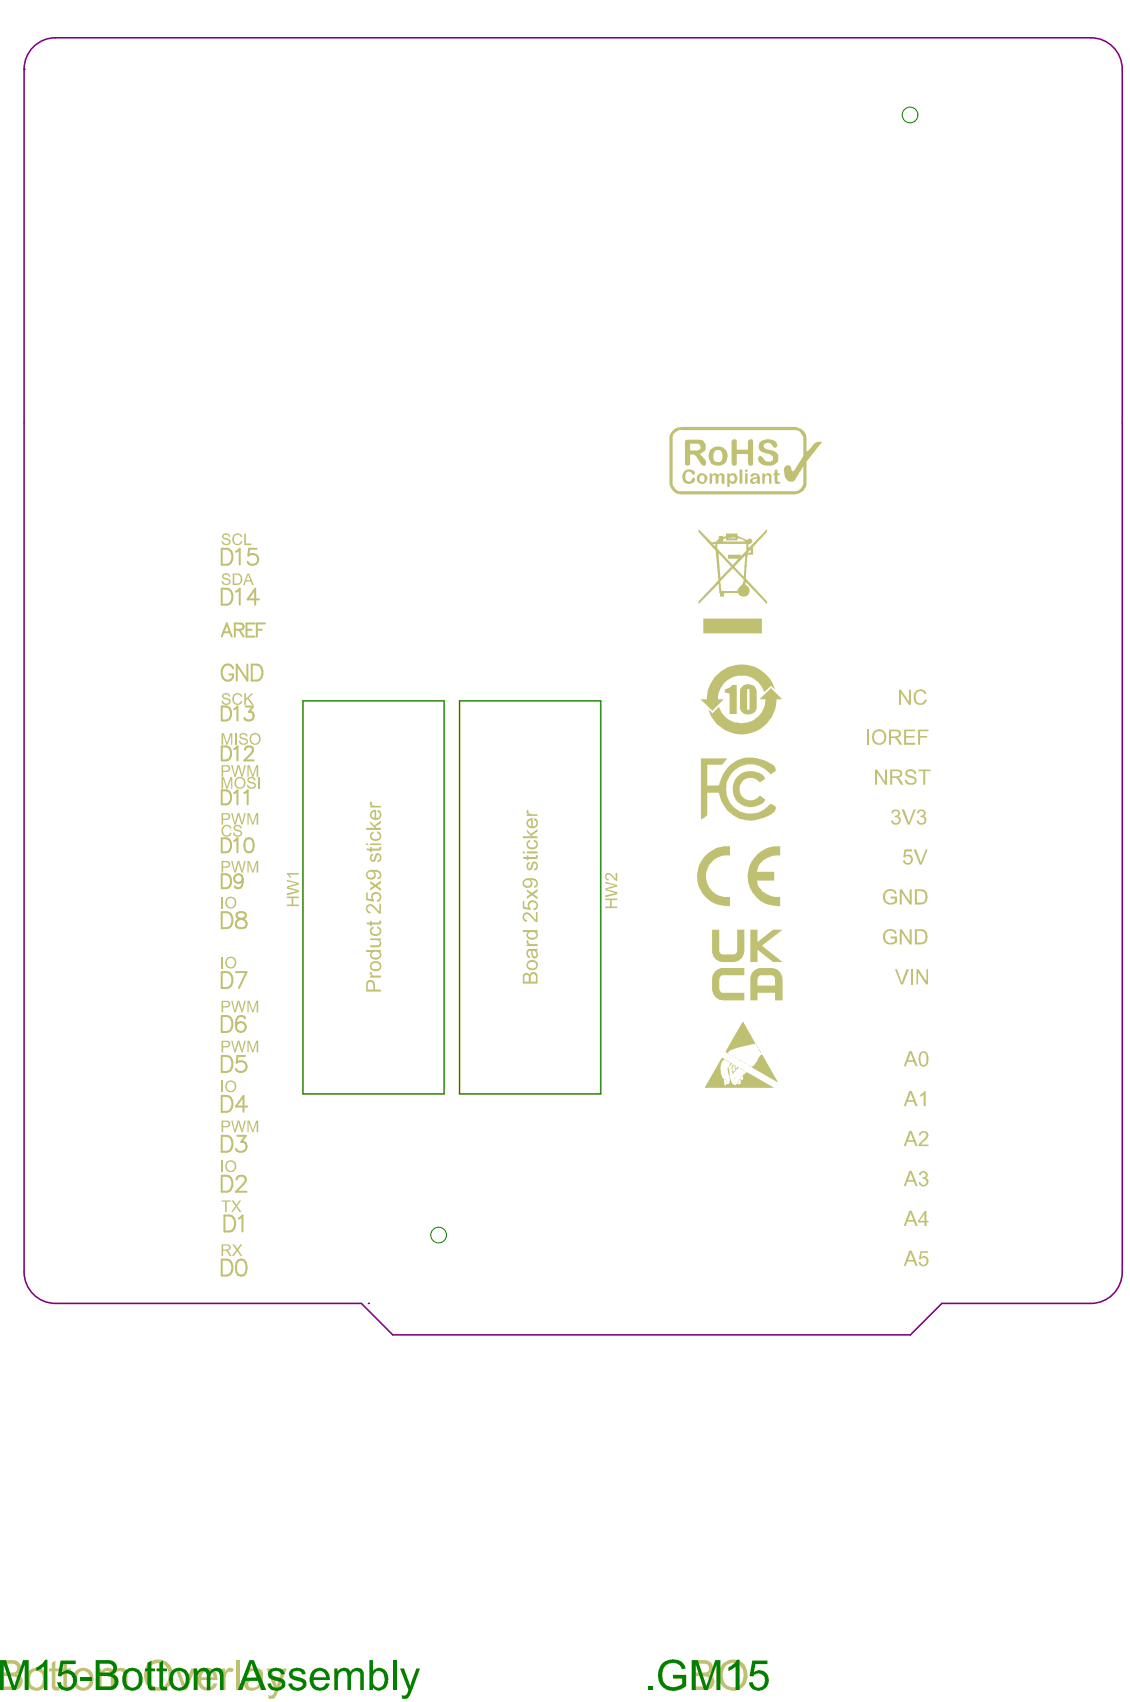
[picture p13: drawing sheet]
<svg xmlns="http://www.w3.org/2000/svg" width="239mm" height="360mm" viewBox="0 0 239 360" stroke-linecap="round" stroke-linejoin="round" font-family="sans-serif">
<path d="M64.1 148.3h29.9v83.2h-29.9zM97.3 148.3h29.9v83.2h-29.9z" fill="none" stroke="#c0c073" stroke-width=".4"/>
<g fill="#c0c073">
<path d="M111.6 198.9l.3 .2a.49 .49 0 0 0 .1 .6 .49 .49 0 0 0 .6 .1h1.2v.4h-2.3v-.3h.3l-.4-.4z"/>
<path d="M111 193.2a1.28 1.28 0 0 1 1.7 .7l.7 .7v-1.6h.4v2.1a2.36 2.36 0 0 1-1.5-1.1 .75 .75 0 0 0-1.2-.3l-.2 .2v.3l.2 .4 .5 .1-.1 .4a1.1 1.1 0 0 1-.9-.8 1.1 1.1 0 0 1 .4-1.1z"/>
<path d="M110.7 190.7h.3v1.2l.9 .2a1.03 1.03 0 0 1 .4-1.5 1.03 1.03 0 0 1 1.4 .5 .95 .95 0 0 1 .1 1 .95 .95 0 0 1-.9 .5v-.4a.65 .65 0 0 0 .6-.8 .65 .65 0 0 0-.8-.5 .68 .68 0 0 0-.7 .5 .68 .68 0 0 0 .3 .8v.4l-1.6-.3z"/>
<path d="M111.5 188.2l1.1 .8 1.2-.9v.5l-.9 .6 .9 .6v.5l-1.2-.8-1.1 .7v-.5l.6-.3 .2-.2-.1-.1a1.07 1.07 0 0 1-.7-.9z"/>
<path d="M111.7 182.5l.4-.1 .1 .4a.52 .52 0 0 0-.4 .5 .52 .52 0 0 0 .4 .5l.1-.3a1.03 1.03 0 0 1 1-1.2 1.09 1.09 0 0 1 0 1.9h-.2l-.1-.4a.56 .56 0 0 0 .5-.5 .56 .56 0 0 0-.4-.6l-.2 .1v.4a.88 .88 0 0 1-1.1 1 1.13 1.13 0 0 1-.1-1.7z"/>
<path d="M110.7 181.4h.8v-.4h.3v.4h1.6v-.4l.4-.1a.59 .59 0 0 1-.1 .7 .59 .59 0 0 1-.6 .2h-1.3v.2h-.3v-.2h-.6z"/>
<path d="M111.8 177.9l.4-.2 .1 .5a.6 .6 0 0 0-.5 .6 .6 .6 0 0 0 .6 .5h.1a.68 .68 0 0 0 .8-.2 .68 .68 0 0 0 0-.9l-.4-.1 .1-.4a1.05 1.05 0 0 1 .8 1.3 1.05 1.05 0 0 1-1.3 .8 1.06 1.06 0 0 1-1-.7 1.06 1.06 0 0 1 .3-1.2z"/>
<path d="M111.5 175.5l.8 1 1.5-1v.5l-1.2 .7 .3 .3h.9v.4h-3.1v-.4h1.7l-.9-1z"/>
<path d="M111.6 171.4l.3 .2a.36 .36 0 0 0 .2 .6l1.7 .1v.4h-2.3v-.4h.3l-.1-.1a.53 .53 0 0 1-.1-.8z"/>
<path d="M78.4 205.6l.4 .2a.49 .49 0 0 0 .1 .6 .49 .49 0 0 0 .6 .1h1.1v.4h-2.2v-.3h.3l-.4-.5z"/>
<path d="M78.4 198.6h2.2v.3h-.3a.81 .81 0 0 1 .4 1 .81 .81 0 0 1-.9 .6h-1.4v-.5h1.2a.58 .58 0 0 0 .8-.5 .58 .58 0 0 0-.8-.6h-1.2z"/>
<path d="M78.6 196.2l.4-.1 .1 .4a.6 .6 0 0 0-.5 .7 .6 .6 0 0 0 .7 .5h.1a.68 .68 0 0 0 .8-.3 .68 .68 0 0 0-.1-.8l-.3-.2 .1-.3a1.05 1.05 0 0 1 .7 1.2 1.05 1.05 0 0 1-1.2 .8 1.06 1.06 0 0 1-1.1-.7 1.06 1.06 0 0 1 .3-1.2z"/>
<path d="M77.5 195.2h.9v-.3h.3v.3h1.6v-.3l.3-.1a.56 .56 0 0 1 0 .7 .56 .56 0 0 1-.6 .1h-1.3v.4h-.3v-.4h-.6z"/>
<path d="M77.8 191.4a1.28 1.28 0 0 1 1.7 .7l.8 .8v-1.6h.3l-.1 2.1a2.54 2.54 0 0 1-1.4-1.2 .75 .75 0 0 0-1.2-.3l-.1 .2v.3l.1 .4 .5 .1v.5a1.12 1.12 0 0 1-.9-.8 1.12 1.12 0 0 1 .3-1.2z"/>
<path d="M77.5 188.9h.3v1.3l1 .1a1.02 1.02 0 0 1 .1-1.3 1.02 1.02 0 0 1 1.4 0 1.02 1.02 0 0 1 .4 1.1 1.02 1.02 0 0 1-.9 .7v-.3a.7 .7 0 0 0 .4-1.1 .7 .7 0 0 0-1.2 .1l-.1 .5 .3 .4-.1 .4-1.6-.3z"/>
<path d="M78.4 186.4l1.1 .8 1.1-.8v.5l-.8 .6 .8 .5v.5l-1.1-.8-1.1 .8v-.5l.7-.5-.7-.6z"/>
<path d="M78.7 180.7l.2-.1 .1 .4a.52 .52 0 0 0-.4 .5 .52 .52 0 0 0 .4 .5l.2-.2a1.52 1.52 0 0 1 .7-1.3 .99 .99 0 0 1 .8 1 .99 .99 0 0 1-.7 1l-.1-.4a.63 .63 0 0 0 .5-.5 .63 .63 0 0 0-.4-.7h-.1l-.2 .4a.93 .93 0 0 1-.7 1.1 .86 .86 0 0 1-.6-1.4z"/>
<path d="M77.5 179.6h.9v-.3h.3v.3h1.6v-.3l.3-.1a.59 .59 0 0 1 0 .6 .59 .59 0 0 1-.6 .2h-1.3v.4h-.3v-.4h-.6z"/>
<path d="M78.8 176h.2l.1 .4a.63 .63 0 0 0-.4 .8 .63 .63 0 0 0 .8 .4 .64 .64 0 0 0 .8-.3 .64 .64 0 0 0-.2-.8l-.3-.1 .1-.4a1.04 1.04 0 0 1 .7 1.3 1.04 1.04 0 0 1-1.4 .6 .99 .99 0 0 1-.9-.8 .99 .99 0 0 1 .5-1.1z"/>
<path d="M78.4 173.8l.8 .9 1.4-1v.5l-1.1 .7 .2 .3h.9v.4h-3.1v-.4h1.8l-.9-.9z"/>
<path d="M78.4 169.6l.4 .2v.6l.6 .1h1.2v.4h-2.2v-.4h.3h-.2a.53 .53 0 0 1-.1-.9z"/>
<path d="M49.2 263.3h.4l.6 1 .7-1h.4l-.9 1.2 .9 1.3h-.4l-.6-1-.8 1h-.4l.9-1.3z"/>
<path d="M160.1 220.9l-.1 .2zM160.2 221.1l-.1 .2zM160.3 221.3v.2l-.1-.1zM160.3 221.6h.2l-.1 .2zM160.5 221.8l.1 .1zM160.6 222l.2 .2h-.2zM160.8 222.2v.2h-.1zM160.9 222.4l.1 .2-.2-.1zM161 222.6l.1 .2h-.2zM157.1 216.4h.3l2.5 4.4-4.7 1.2a1.45 1.45 0 0 0-1.1 .8l.5 .4-.3-.2a.57 .57 0 0 1-.6-.6zM154.8 223.3l.2 .2zM155.2 223.5l.2 .2zM155.6 223.7l.1 .2zM155.8 223.9l.3 .1zM152.8 223.9l.5 .1 .2 .3-.1-.1a2.06 2.06 0 0 0-.8 2.5l.2 1.2 .5 .5v1.1a.29 .29 0 0 0 .4 .1 .29 .29 0 0 0 .1-.3v.1a.43 .43 0 0 0 .6-.1 .43 .43 0 0 0 0-.5v-1l-.4-1.3a.3 .3 0 0 1 0-.3 .3 .3 0 0 1 .3-.2v.5a6.1 6.1 0 0 0 .9 3l.2 .1h.3l.3-.2a.51 .51 0 0 0 .7 0 .51 .51 0 0 0 .1-.7l-.3-.3 .1-.1a.35 .35 0 0 0 .5 .3 .35 .35 0 0 0 .2-.5l-.1-.3a.42 .42 0 0 1 .4-.5l.4-.5 5.9 3.4h-14.7zM156.3 224.1l.2 .2zM153.6 224.3h.2l-.1 .2zM156.7 224.3l.1 .3-.2-.1zM153.8 224.3l.1 .3zM156.9 224.6l.3 .1zM154 224.6h.2v.1zM154.3 224.6v.2zM157.4 224.8l.2 .2zM157.8 225l.1 .1h-.2zM158 225.1l.2 .2zM158.4 225.4l.3 .2zM158.9 225.6v.2zM154.4 224.8l.5 .3-.6 .7 .3-.7zM156.6 226.1l.1 .1zM156.8 226.2h.2v.1zM157 226.3l.2 .1zM157.3 226.4l.1 .2zM157.5 226.5l.1 .2zM157.7 226.7h.1zM155.2 225.2l.2 .1a1.18 1.18 0 0 0-.2 1.4h.2a.73 .73 0 0 0 .1-1v-.3l.3 .2-.2 .2 .1 .3a.25 .25 0 0 0 .3-.1 .25 .25 0 0 0 0-.3l.5 .3-.7 .4-.8 1v-.4a1.6 1.6 0 0 1 .1-1.7zM154.9 227.5h.1zM156.8 227.8h.2v.2zM155.7 228h.3zM155.5 228.1l.1 .2zM155.4 228.3l.1 .1zM153.6 228.4l.1 .1h-.2zM156.4 228.4v.4zM153.7 228.8h.1v.1zM156.2 228.9h.2l-.1 .1zM161.2 223.1l3.5 6-5.6-3.3 .5-.3 1.2-2zM156 229.1h.2l-.1 .2z"/>
<path d="M151.5 143.1a7.4 7.4 0 0 1 12.5 2.9l-.8-.9-1.4 1.4-.1-.2a4.7 4.7 0 0 0-2.2-2.7l-.2-.1a5.5 5.5 0 0 0-3.8-.3 5.5 5.5 0 0 0-2.5 1.7l-.5 .9a3.3 3.3 0 0 0-.5 2.2h1.2l-2.4 2.4-2.4-2.3 1.2-.1a7.5 7.5 0 0 1 1.9-4.9zM158.3 145.8l-.2 .2v4.1a.3 .3 0 0 0 .5 .1 .3 .3 0 0 0 .1-.4v-3.8zM153.5 145.9h.1a2.17 2.17 0 0 0 1.4-1h1v6.2h-1.6v-4.1l-.1-.3-.9-.1zM157 145.4a1.91 1.91 0 0 1 3.1 .5l.1 3.5a1.36 1.36 0 0 1-.6 1.5 1.97 1.97 0 0 1-2.9-.7l-.1-4.2zM150 150.1l.8 .8 1.4-1.3a5.1 5.1 0 0 0 2.1 2.7l.7 .4 .9 .2a3.8 3.8 0 0 0 2.2 0 4.4 4.4 0 0 0 3.5-3l.3-.5 .1-1.4h-1.2l2.4-2.4 2.4 2.4h-1.2a7.4 7.4 0 0 1-6.3 7.3 7.4 7.4 0 0 1-8.1-5.1z"/>
<path d="M160.4 180.7l.3-.2a5.9 5.9 0 0 1 4.4-1.4v1.9a4.5 4.5 0 0 0-4.8 3.2v.3h3.6v1.9h-3.6a3.8 3.8 0 0 0 2.8 3.2l.9 .2h1.1v1.9a6.3 6.3 0 0 1-6.4-3.8 6.3 6.3 0 0 1 1.7-7.2zM149.7 180.7l.3-.2a5.5 5.5 0 0 1 4.5-1.3v1.8a4.4 4.4 0 0 0-5 4.4 4.4 4.4 0 0 0 5 4.4v1.9a6.3 6.3 0 0 1-6.5-8.7l.8-1.3z"/>
<path d="M158.8 196.7h1.5v2.7l3.3-2.7h2.1l-4.4 3.4 4.4 3.5h-2.1l-3.3-2.6v2.6h-1.5zM150.7 196.7h1.5v4.6l.3 .5 .3 .2h2.6l.4-.2 .2-.5v-4.6h1.6v4.5a2.31 2.31 0 0 1-2.4 2.4h-2.3a2.48 2.48 0 0 1-2.2-2.4zM160.8 206.5l-.5 .6v1.5h3.7v-1.6l-.4-.5zM159.7 205.4a2.07 2.07 0 0 1 1.5-.5h2.2a2.31 2.31 0 0 1 2.3 2.3v4.5h-1.7v-1.6h-3.7v1.6h-1.5v-4.6a2.46 2.46 0 0 1 .9-1.7zM151.5 205.5l.1-.1a1.75 1.75 0 0 1 1.5-.5h4.5v1.5l-4.9 .1-.5 .7v2.1l.3 .5a.42 .42 0 0 0 .6 .3h4.5v1.6h-4.7a2.46 2.46 0 0 1-2.2-2.4v-2.3l.3-.9z"/>
<path d="M154.1 113.3h1.7zM154.1 113.8l1.7 .1-.2-.1zM153.1 114.1v.5h4.6a1.94 1.94 0 0 0-1.6-.7v.4h-2.4v-.4zM152.1 114.6l.1 .1zM150.9 115.1l.5 .6v-.6zM147.9 112l2.9 2.9v-.2h.7l.7-.7v-.6h.8l.1 .2 .6-.1v-.6h2.4v.5l1.6 .7a.38 .38 0 0 0 .4 .2 .38 .38 0 0 0 .3-.3 .58 .58 0 0 1 .8 .4 .58 .58 0 0 1-.5 .7l-.3 .1v.7h.2l3.8-3.9v.6l-3 3.1v1.7h-1.2l-.3 4v1.1l4.5 4.8v.6l-4.6-4.8v.7a1.28 1.28 0 0 1 .5 2.1 1.28 1.28 0 0 1-2.1-.4h-2.9v.8h-.9l-.3-2.7-4.2 4.3v-.6l4.2-4.5-.6-6.3-3.6-3.9zM158.7 116.4l-.5 .6h.7v-.6zM151.8 115.1v.9l.2 .3 3.1 3.3 1.2-1.4h-2.2v-.8h2.7v.3l1.2-1.2v-1.4zM157.7 117.6l-2.3 2.3 2 2.1zM152.1 117.1l.4 5.2 2.3-2.4zM155.1 120.3l-2.6 2.7 .2 1.9v.2h3.4l.1-.4 .6-.7a1.3 1.3 0 0 0 .6-1.4zM148.9 130.9h12.4v3.1h-12.4z"/>
<path d="M160.8 93.6a2.53 2.53 0 0 1 3.6 .1 .54 .54 0 0 1 .1 .9 .54 .54 0 0 1-.9-.1 1.2 1.2 0 0 0-1.8-.5l-.2 .5 .3 .3 1.8 .6a1.43 1.43 0 0 1 1 1.1v.7a1.81 1.81 0 0 1-2.3 1.3 1.75 1.75 0 0 1-2-1.6l.2-.2a.49 .49 0 0 1 .8 .2 1.34 1.34 0 0 0 1.4 .8 .8 .8 0 0 0 .8-.8 .8 .8 0 0 0-.8-.8l-.8-.2a1.5 1.5 0 0 1-1.2-2.3zM155 93.1a.61 .61 0 0 1 1 .3v1.8h2.3v-1.6a.56 .56 0 0 1 .5-.6 .56 .56 0 0 1 .6 .4v4.7a.56 .56 0 0 1-.6 .5 .56 .56 0 0 1-.5-.6v-1.9h-2.3v2.1l-.3 .3h-.7l-.1-.5v-4.6zM146.1 93.9v1.4h1.5a.72 .72 0 0 0 .7-.7 .72 .72 0 0 0-.7-.7zM151.4 95.4a1.78 1.78 0 0 0-.1 2.2l1.1 .2a1.69 1.69 0 0 0-.1-2.6h-.7zM150.6 95a2.07 2.07 0 0 1 2.8 0 2.07 2.07 0 0 1 .1 2.9 2.07 2.07 0 0 1-2.8 .3 2.68 2.68 0 0 1-.7-1.7l.3-1.3zM145.2 93.1h3a1.48 1.48 0 0 1 1.2 1.5 1.62 1.62 0 0 1-1.3 1.5l.9 .9a.96 .96 0 0 1 .2 1.5h-.6l-1.2-1.9-.6-.4h-.7v1.8a.55 .55 0 0 1-.6 .6 .55 .55 0 0 1-.5-.6v-4.5zM142.9 91.5l-.4 .5-.1 .5v9.6a1.72 1.72 0 0 0 .5 1.3l.8 .6h24.6a1.88 1.88 0 0 0 1.7-2.1v-3.2l-1.3 2.2a1.29 1.29 0 0 1-1.8 .9 2.65 2.65 0 0 1-.8-2.9 .75 .75 0 0 1 .9-.5 .75 .75 0 0 1 .5 .9l.1 .3a.28 .28 0 0 0 .3 .1 .28 .28 0 0 0 .2-.2l1.9-3v-3.4a2.22 2.22 0 0 0-1.5-2.1h-24.7zM157.7 99.6a.3 .3 0 0 1 .6 0 .3 .3 0 0 1-.6 0zM161.4 100.2h.4a.3 .3 0 0 0 .3 .2 .3 .3 0 0 0 .3-.2h.5l.4 .3v1.8l-.2 .1-.3-.1v-1.5a.44 .44 0 0 0-.5-.3 .44 .44 0 0 0-.4 .4v1.4l-.3 .1-.3-.1zM154 100.2h.3l.1 .2a.99 .99 0 0 1 1.3-.1 .99 .99 0 0 1 .3 1.2 .91 .91 0 0 1-.6 .9 .91 .91 0 0 1-1-.3v.9h-.5zM150.2 100.2h.3a.35 .35 0 0 0 .3 .2 .35 .35 0 0 0 .3-.2h.4a.63 .63 0 0 0 1 0h.4l.4 .3v1.8l-.2 .1-.3-.1-.1-.3v-1.3a.37 .37 0 0 0-.4-.1 .37 .37 0 0 0-.2 .4v1.3l-.4 .1-.2-.1v-1.6a.42 .42 0 0 0-.5-.1 .42 .42 0 0 0-.3 .3l-.1 1.4-.4 .1zM144.9 99.6a1.68 1.68 0 0 1 2 0l.2 .6a.41 .41 0 0 1-.4 .2 .41 .41 0 0 1-.4-.3 .72 .72 0 0 0-.8-.2 .72 .72 0 0 0-.4 .7v.3a.78 .78 0 0 0 .6 1 .78 .78 0 0 0 .9-.7l.2-.1 .2 .1a1.01 1.01 0 0 1-1.2 1.2 1.58 1.58 0 0 1-1.4-1 1.58 1.58 0 0 1 .5-1.8zM154.7 100.7a.73 .73 0 0 0-.2 .8 .73 .73 0 0 0 .7 .4l.1-.1a.7 .7 0 0 0 .2-.7 .7 .7 0 0 0-.6-.5zM148.4 100.6a.7 .7 0 0 0-.3 .9 .7 .7 0 0 0 .9 .3l.1-.9-.2-.3zM159.4 101.5l-.1 .1a.4 .4 0 0 0 .3 .5 .4 .4 0 0 0 .5-.3l.2-.5zM164.1 99.4l.5 .1v.7h.4l.1 .3-.5 .1v1.2l.3 .2 .2-.1a.24 .24 0 0 1 0 .3 .24 .24 0 0 1-.2 .1l-.4 .1-.5-.1v-1.7h-.2l-.1-.3 .3-.1v-.6zM159 100.4a1.22 1.22 0 0 1 1.5 0l.3 .5v.5a.74 .74 0 0 1-.2 1l-.4-.3a.79 .79 0 0 1-.9 .3 .79 .79 0 0 1-.6-.6 1.29 1.29 0 0 1 1.5-.8v-.3a.71 .71 0 0 0-1 .2l-.4-.2zM157.8 100.2h.4v2.1l-.2 .1-.3-.1zM156.5 99.4l.5-.1 .1 .2v2.8l-.3 .1-.3-.2zM147.5 101.3a1.14 1.14 0 0 1 2.2 0 1.14 1.14 0 0 1-2.2 0zM142.7 90.9l.9-.5 .7-.1 24.4 .1a2.56 2.56 0 0 1 2 2.3v2.8l.5-.3 .5-.5a1.88 1.88 0 0 1 2.2-1.1l-.2 .5-3 3.6v4.7a2.66 2.66 0 0 1-2.4 2.2h-24.3a2.63 2.63 0 0 1-2.3-2.6v-9.2a2.57 2.57 0 0 1 1-1.9z"/>
<path d="M156.5 164a4.2 4.2 0 0 1 5.4 .5 .46 .46 0 0 1-.5 .6l-.6 .5a2.4 2.4 0 0 0-3.5-.4 2.4 2.4 0 0 0 0 3.6 2.4 2.4 0 0 0 3.5-.4l1 .6a.38 .38 0 0 1 .1 .4 .38 .38 0 0 1-.2 .3l-.1 .2a4.4 4.4 0 0 1-4.6 .4 3.8 3.8 0 0 1-1.6-4.9l.1-.3zM148.4 160.5h5.5l-1.1 1.3h-3.1v4.4h2.5a7.4 7.4 0 0 1 5.7-5.9 8.4 8.4 0 0 1 6.1 2 .64 .64 0 0 1-.1 1.1l-.7 .5a5.5 5.5 0 0 0-6.9-1.5 5.2 5.2 0 0 0-1.9 7.2 5.2 5.2 0 0 0 7.2 1.8l1.5-1.3a1.17 1.17 0 0 1 1.1 1 3.3 3.3 0 0 1-2.3 1.8 7.3 7.3 0 0 1-4.3 .6 6.5 6.5 0 0 1-5.2-5l-.2-.7h-2.5v4.7l-.2 .2-1.1 .7z"/>
<path d="M111.2 206.3l-.2 .3v1.1h.9v-1a.49 .49 0 0 0-.7-.4zM112.6 206.2l-.3 .4v1.1h1.1v-.9a.57 .57 0 0 0-.2-.6 .57 .57 0 0 0-.6 0zM111 206a.92 .92 0 0 1 1.1 .3 .89 .89 0 0 1 1.1-.5 .89 .89 0 0 1 .6 1.1v1.3h-3.1v-1.7z"/>
<path d="M111.9 203.8a.73 .73 0 0 0 0 .8 .73 .73 0 0 0 .8 .3 .72 .72 0 0 0 .8-.7 .72 .72 0 0 0-1-.6zM111.8 203.4a1.26 1.26 0 0 1 1.3-.2 1.26 1.26 0 0 1 .8 1.2 1.22 1.22 0 0 1-2 .7 1.06 1.06 0 0 1-.1-1.7z"/>
<path d="M112.7 201.2v.3a.76 .76 0 0 0 .7 .9 .72 .72 0 0 0 0-.8 .72 .72 0 0 0-.7-.4zM111.8 200.9l2-.2v.4l-.3 .1a.94 .94 0 0 1-.2 1.6 1.05 1.05 0 0 1-.9-1.2v-.2a.45 .45 0 0 0-.6 0 .45 .45 0 0 0 0 .7l.4 .3v.3a.99 .99 0 0 1-.7-1.4z"/>
<path d="M110.7 196.8h3.1v.5h-.3a1 1 0 0 1 .1 1.2 1 1 0 0 1-1.2 .4 .93 .93 0 0 1-.9-.6 .93 .93 0 0 1 .3-1h-1.1zM112 197.3a.65 .65 0 0 0-.2 .9 .65 .65 0 0 0 .9 .2 .63 .63 0 0 0 .8-.6 .63 .63 0 0 0-.8-.5z"/>
<path d="M111.2 186.4a.68 .68 0 0 0-.1 1 .68 .68 0 0 0 1.1-.1 .68 .68 0 0 0-.3-1zM110.9 186.2a2.69 2.69 0 0 1 2.6 0 .95 .95 0 0 1 .4 1 .95 .95 0 0 1-.8 .7l-.1-.4a.6 .6 0 0 0 .5-.7 .6 .6 0 0 0-.6-.5l-.6-.1a1.02 1.02 0 0 1-.4 1.7 1.02 1.02 0 0 1-1.2-1.3z"/>
<path d="M110.7 180.2h.4v.4h-.4zM111.5 180.2h2.3v.4h-2.3z"/>
<path d="M112 173.7a.65 .65 0 0 0-.2 .7 .65 .65 0 0 0 .6 .5v-1.3zM111.8 173.3l1-.1v1.7a.65 .65 0 0 0 .7-.5 .65 .65 0 0 0-.5-.8l.1-.4a1.13 1.13 0 0 1 .6 1.6 1.13 1.13 0 0 1-1.7 .3 1.04 1.04 0 0 1-.2-1.8z"/>
<path d="M78 207.9l-.2 .3v1.2h1.2v-.9a.66 .66 0 0 0-.9-.6zM77.8 207.6a1.03 1.03 0 0 1 1.1-.1 1.03 1.03 0 0 1 .5 1.1v.8h1.2v.4h-3.1v-1.8z"/>
<path d="M78.9 203.9a.76 .76 0 0 0-.1 1 .76 .76 0 0 0 1 .2 .69 .69 0 0 0 .6-.8 .69 .69 0 0 0-.9-.5zM78.7 203.6h.1a1.24 1.24 0 0 1 1.9 1 1.25 1.25 0 0 1-1.3 .9 1.25 1.25 0 0 1-1.1-1.1l.1-.6z"/>
<path d="M77.5 201.1h3.1v.3h-.2a1.01 1.01 0 0 1 .1 1.3 1.01 1.01 0 0 1-1.3 .3 .88 .88 0 0 1-.8-.6 .88 .88 0 0 1 .2-.9h-1.1zM78.9 201.6a.68 .68 0 0 0-.1 .8 .68 .68 0 0 0 .8 .3 .65 .65 0 0 0 .8-.7 .65 .65 0 0 0-.8-.6z"/>
<path d="M78 184.6a.68 .68 0 0 0 0 1 .68 .68 0 0 0 1-.1 .68 .68 0 0 0-.2-1zM77.8 184.4a2.53 2.53 0 0 1 2.7 .2 1.01 1.01 0 0 1-.5 1.5l-.1-.4a.6 .6 0 0 0 .5-.7 .6 .6 0 0 0-.7-.5l-.5-.1a1.02 1.02 0 0 1 .1 1.5 1.02 1.02 0 0 1-1.5-.1 .93 .93 0 0 1 0-1.4z"/>
<path d="M77.5 178.5h.4v.3h-.4zM78.4 178.5h2.2v.3h-2.2z"/>
<path d="M78.8 172a.69 .69 0 0 0 .5 1.1v-1.3zM78.6 171.6l.5-.2h.5v1.7a.65 .65 0 0 0 .8-.5 .65 .65 0 0 0-.5-.8l.1-.4a1.13 1.13 0 0 1 .5 1.6 1.13 1.13 0 0 1-1.6 .3 1.01 1.01 0 0 1-.3-1.7z"/>
<path d="M47.2 263.6v.8h.8a.4 .4 0 0 0 .5-.4 .4 .4 0 0 0-.5-.4zM46.9 263.3h1.1a.69 .69 0 0 1 .8 .6 .69 .69 0 0 1-.6 .8l.4 .3 .4 .8h-.4l-.3-.6-.5-.5h-.6v1.1h-.3z"/>
</g>
<path d="M46.9 266.6h1.2a1.8 1.8 0 0 1 1.1 1.7 1.8 1.8 0 0 1-1.1 1.6h-1.2zM50.4 266.7a1.09 1.09 0 0 1 1.6 .5 2.79 2.79 0 0 1-.3 2.6 1.09 1.09 0 0 1-1.6-.5 2.79 2.79 0 0 1 .3-2.6z" fill="none" stroke="#c0c073" stroke-width=".42"/>
<path d="M47.1 245.6v2.4" fill="none" stroke="#c0c073" stroke-width=".34"/>
<path d="M48.2 246v.1a.93 .93 0 0 0 0 1.4 .93 .93 0 0 0 1.4-.1 .98 .98 0 0 0-.1-1.3 .98 .98 0 0 0-1.3-.1zM48.1 245.8a1.24 1.24 0 0 1 1.9 .9 1.24 1.24 0 0 1-1.8 1.2 1.43 1.43 0 0 1-.1-2.1z" fill="#c0c073"/>
<path d="M47.1 228.7v2.4" fill="none" stroke="#c0c073" stroke-width=".34"/>
<g fill="#c0c073">
<path d="M48.9 237.1h.4l.5 2.2 .5-2.2h.4l.5 2.2 .5-2.2h.3l-.6 2.5h-.3l-.6-2.2-.6 2.2h-.3z"/>
<path d="M52.4 237.1h.4l.8 2.2 .6-2.2h.5v2.5h-.4v-2l-.7 2h-.2l-.8-2.1v2.1h-.2z"/>
<path d="M48.2 229.1v.1a.93 .93 0 0 0 0 1.4 .93 .93 0 0 0 1.4-.1 .98 .98 0 0 0-.1-1.3 .98 .98 0 0 0-1.3-.1zM48.1 228.9a1.24 1.24 0 0 1 1.9 .9 1.24 1.24 0 0 1-1.8 1.2 1.43 1.43 0 0 1-.1-2.1z"/>
<path d="M47.2 237.4v.9l.7-.1a.43 .43 0 0 0 .5-.4 .43 .43 0 0 0-.5-.4zM46.9 237.1h1a.74 .74 0 0 1 .9 .8 .74 .74 0 0 1-1 .7h-.6v1h-.3z"/>
</g>
<path d="M46.9 223.5h1.2a1.8 1.8 0 0 1 1.1 1.7 1.8 1.8 0 0 1-1.1 1.6h-1.2zM46.9 231.9h1.2a1.8 1.8 0 0 1 1.1 1.7 1.8 1.8 0 0 1-1.1 1.7h-1.2zM51.9 223.5h-1.6l-.2 1.4a1.19 1.19 0 0 1 1.8 0 1.19 1.19 0 0 1-.2 1.8 1.19 1.19 0 0 1-1.8-.5M52.3 234.2h-2.4l1.6-2.3v3.4M46.9 240.4h1.2a1.8 1.8 0 0 1 1.1 1.7 1.8 1.8 0 0 1-1.1 1.6h-1.2zM46.9 248.8h1.2a1.8 1.8 0 0 1 1.1 1.7 1.8 1.8 0 0 1-1.1 1.7h-1.2zM50.1 249.6a.84 .84 0 0 1 .6-.8h.7a.83 .83 0 0 1 .5 1.3l-2 2.1h2.3M50.3 240.4h1.7l-.9 1.3a1.09 1.09 0 0 1 1.1 1.2 1.09 1.09 0 0 1-1.5 .8l-.4-.1-.4-.5" fill="none" stroke="#c0c073" stroke-width=".42"/>
<g fill="#c0c073">
<path d="M46.9 254h1.9v.3h-.8v2.2h-.3v-2.2h-.8z"/>
<path d="M49 254h.4l.6 1 .7-1h.3l-.8 1.2 .9 1.3h-.4l-.7-1-.7 1h-.4l.9-1.3z"/>
</g>
<path d="M47.5 257.2h1.1a1.81 1.81 0 0 1 1.2 1.7 1.81 1.81 0 0 1-1.2 1.7h-1.1zM50.5 257.9l.8-.7v3.4" fill="none" stroke="#c0c073" stroke-width=".42"/>
<path d="M47.1 202.5v2.4" fill="none" stroke="#c0c073" stroke-width=".34"/>
<g fill="#c0c073">
<path d="M48.9 220.2h.4l.5 2.2 .5-2.2h.4l.5 2.2 .5-2.2h.3l-.6 2.5h-.3l-.6-2.2-.6 2.2h-.3z"/>
<path d="M52.4 220.2h.4l.8 2.2 .6-2.2h.5v2.5h-.4v-2l-.7 2h-.2l-.8-2.1v2.1h-.2z"/>
<path d="M48.9 211.8h.4l.5 2.1 .5-2.1h.4l.5 2.1 .5-2.1h.3l-.6 2.4h-.3l-.6-2.2-.6 2.2h-.3z"/>
<path d="M52.4 211.8h.4l.8 2.1 .6-2.1h.5v2.4h-.4v-2l-.7 2h-.2l-.8-2.1v2.1h-.2z"/>
<path d="M48.2 202.9v.1a.93 .93 0 0 0 0 1.4 .93 .93 0 0 0 1.4-.1 .98 .98 0 0 0-.1-1.3 .98 .98 0 0 0-1.3-.1zM48.1 202.7a1.24 1.24 0 0 1 1.9 .9 1.24 1.24 0 0 1-1.8 1.2 1.43 1.43 0 0 1-.1-2.1z"/>
<path d="M47.2 220.5v.9l.7-.1a.43 .43 0 0 0 .5-.4 .43 .43 0 0 0-.5-.4zM46.9 220.2h1a.74 .74 0 0 1 .9 .8 .74 .74 0 0 1-1 .7h-.6v1h-.3z"/>
<path d="M47.2 212v1l.7-.1a.43 .43 0 0 0 .5-.4 .43 .43 0 0 0-.5-.5zM46.9 211.8h1a.74 .74 0 0 1 .9 .8 .74 .74 0 0 1-1 .6h-.6v1h-.3z"/>
</g>
<g fill="none" stroke="#c0c073" stroke-width=".42">
<path d="M46.9 205.7h1.2a1.8 1.8 0 0 1 1.1 1.7 1.8 1.8 0 0 1-1.1 1.7h-1.2zM46.9 215h1.2a1.8 1.8 0 0 1 1.1 1.7 1.8 1.8 0 0 1-1.1 1.7h-1.2zM49.9 205.7h2.3l-1.6 3.4M51.9 215.5a.99 .99 0 0 0-1.5-.3l-.3 .5-.2 1.6"/>
<circle cx="51" cy="217.3" r="1.05"/>
</g>
<path d="M47.1 189.8v2.5" fill="none" stroke="#c0c073" stroke-width=".34"/>
<path d="M48.2 190.2v.1a.93 .93 0 0 0 0 1.4 .93 .93 0 0 0 1.4-.1 .98 .98 0 0 0-.1-1.2 .98 .98 0 0 0-1.3-.2zM48.1 190a1.24 1.24 0 0 1 1.9 1 1.24 1.24 0 0 1-1.8 1.1 1.43 1.43 0 0 1-.1-2.1z" fill="#c0c073"/>
<g fill="none" stroke="#c0c073" stroke-width=".42">
<path d="M46.9 185h1a1.58 1.58 0 0 1 1 1.5 1.58 1.58 0 0 1-1 1.5h-1zM46.9 193h1.2a1.8 1.8 0 0 1 1.1 1.7 1.8 1.8 0 0 1-1.1 1.7h-1.2zM50.3 193.2a.68 .68 0 0 0 .3 1.1 1.4 1.4 0 0 1 1.6 1.5l-.2 .3a1.33 1.33 0 0 1-2.1-.3 1.09 1.09 0 0 1 1-1.3l.6-.2a.68 .68 0 0 0 .4-1.1l-.5-.2zM51.4 186l-.2 1.4a.85 .85 0 0 1-.7 .6 .85 .85 0 0 1-.8-.5"/>
<circle cx="50.5" cy="185.9" r=".92"/>
</g>
<g fill="#c0c073">
<path d="M48.9 161.9h.4l.5 2.1 .5-2.1h.4l.5 2.1 .5-2.1h.3l-.6 2.5h-.3l-.6-2.2-.6 2.2h-.3z"/>
<path d="M52.4 161.9h.4l.8 2.1 .6-2.1h.5v2.5h-.4v-2l-.7 2h-.2l-.8-2.1v2.1h-.2z"/>
<path d="M48.9 172.1h.4l.5 2.1 .5-2.1h.4l.5 2.1 .5-2.1h.3l-.6 2.4h-.3l-.6-2.2-.6 2.2h-.3z"/>
<path d="M52.4 172.1h.4l.8 2.1 .6-2.1h.5v2.4h-.4v-2l-.7 2h-.2l-.8-2.1v2.1h-.2z"/>
<path d="M47.3 174.8a1.08 1.08 0 0 1 1.7 .5l-.3 .1a.76 .76 0 0 0-1-.5 .76 .76 0 0 0-.5 1 .78 .78 0 0 0 .6 .9 .78 .78 0 0 0 1-.6l.2 .1a1.11 1.11 0 0 1-1.4 .7 1.11 1.11 0 0 1-.7-1.4l.2-.6z"/>
<path d="M49.7 174.7a1.01 1.01 0 0 1 1.5 .6h-.3a.59 .59 0 0 0-.6-.4 .59 .59 0 0 0-.5 .3v.3h.4a1.18 1.18 0 0 1 1.1 1 1.06 1.06 0 0 1-1 .6 1.06 1.06 0 0 1-1-.7v-.2h.3a.69 .69 0 0 0 .6 .6 .69 .69 0 0 0 .7-.5 .85 .85 0 0 0-.9-.4 .63 .63 0 0 1-.6-.4 .63 .63 0 0 1 .2-.7z"/>
<path d="M46.9 155.2h.5l.7 2.1 .7-2.1h.4v2.4h-.3v-2l-.7 2h-.3l-.7-2.1v2.1h-.3z"/>
<path d="M47.2 162.2v.9l.7-.1a.43 .43 0 0 0 .5-.4 .43 .43 0 0 0-.5-.4zM46.9 161.9h1a.74 .74 0 0 1 .9 .8 .74 .74 0 0 1-1 .7h-.6v1h-.3z"/>
<path d="M47.2 172.3v1l.7-.1a.43 .43 0 0 0 .5-.5 .43 .43 0 0 0-.5-.4zM46.9 172.1h1a.74 .74 0 0 1 .9 .7 .74 .74 0 0 1-1 .7h-.6v1h-.3z"/>
</g>
<path d="M49.9 155.2v2.4" fill="none" stroke="#c0c073" stroke-width=".34"/>
<g fill="#c0c073">
<path d="M51 155.2a1.05 1.05 0 0 1 1.5 .6h-.4a.61 .61 0 0 0-.6-.4 .61 .61 0 0 0-.6 .4l.6 .4a.76 .76 0 0 1 1 .8 1.02 1.02 0 0 1-1.6 .4l-.4-.6h.4a.69 .69 0 0 0 .6 .6 .69 .69 0 0 0 .7-.5l-.5-.4a.9 .9 0 0 1-1-.7v-.3z"/>
<path d="M47.2 146.8a1.01 1.01 0 0 1 1.6 .6h-.4a.59 .59 0 0 0-.5-.4 .59 .59 0 0 0-.6 .3l.1 .3 .5 .1a.76 .76 0 0 1 .8 .4 .76 .76 0 0 1-.1 .9h-.1a1 1 0 0 1-1.6-.6l.3-.1a.63 .63 0 0 0 .7 .6 .63 .63 0 0 0 .6-.6l-.3-.2a1 1 0 0 1-1.2-1z"/>
<path d="M49.6 146.9a1.12 1.12 0 0 1 1.7 .5l-.4 .1a.76 .76 0 0 0-.9-.5 .76 .76 0 0 0-.5 1 .78 .78 0 0 0 .6 .9 .78 .78 0 0 0 .9-.6l.3 .1a1.11 1.11 0 0 1-1.4 .7 1.11 1.11 0 0 1-.7-1.4l.1-.6z"/>
<path d="M51.7 146.7h.3v1.2l1.2-1.2h.4l-1 1 1.1 1.5h-.4l-.9-1.3-.4 .4v.9h-.3z"/>
<path d="M48.9 182.2h.4l.5 2.1 .5-2.1h.4l.5 2.1 .5-2.1h.3l-.6 2.5h-.3l-.6-2.2-.6 2.2h-.3z"/>
<path d="M52.4 182.2h.4l.8 2.1 .6-2.1h.5v2.5h-.4v-2.1l-.7 2.1h-.2l-.8-2.2v2.2h-.2z"/>
<path d="M53.4 155.6a1.06 1.06 0 0 0-.2 1.1 1.06 1.06 0 0 0 .9 .7 1 1 0 0 0 .7-1 1 1 0 0 0-.7-1zM53.2 155.3a1.23 1.23 0 0 1 1.4 0 1.23 1.23 0 0 1 .6 1.3 1.18 1.18 0 0 1-1.6 1 1.18 1.18 0 0 1-.6-1.8z"/>
<path d="M47.2 182.5v.9l.7-.1a.43 .43 0 0 0 .5-.4 .43 .43 0 0 0-.5-.4zM46.9 182.2h1a.74 .74 0 0 1 .9 .8 .74 .74 0 0 1-1 .6h-.6v1.1h-.3z"/>
</g>
<g fill="none" stroke="#c0c073" stroke-width=".42">
<path d="M46.9 124.6h1.2a1.8 1.8 0 0 1 1.1 1.7 1.8 1.8 0 0 1-1.1 1.7h-1.2zM46.9 134.7l1.1-2.8 1.1 2.8M47.3 133.8h1.4M49.7 133.3l1.6-.2a.65 .65 0 0 0 0-1l-1.6-.2v2.8M49.9 125.2l.8-.6v3.4M50.6 133.3l1 1.4M52.2 133.3h1M53.9 131.9h-1.7v2.8h1.7M54.4 133.3h1M54.8 126.8h-2.4l1.6-2.2v3.4M56.1 131.9h-1.7v2.8M46.9 149.5h1a1.58 1.58 0 0 1 1 1.5 1.58 1.58 0 0 1-1 1.5h-1z"/>
<path d="M46.9 158h1a1.58 1.58 0 0 1 1 1.4 1.58 1.58 0 0 1-1 1.5h-1zM49.3 141.4a1.24 1.24 0 0 0-1.4-.8 1.24 1.24 0 0 0-1 1.3 1.48 1.48 0 0 0 .4 1.6 1.48 1.48 0 0 0 1.6 .4l.4-.7v-.5h-.8M49.6 150.1l.7-.6v3M49.6 158.5l.7-.5v2.9M51.9 158.7l.2-.6 .9-.1a.72 .72 0 0 1 .4 1.1l-1.7 1.8h2M52 149.5h1.6l-.9 1.1a.95 .95 0 0 1 1 1.1 .95 .95 0 0 1-1.3 .8l-.4-.2-.3-.4M52.4 140.6v3.4l-2.3-3.4v3.4M53.3 140.6h1.1a1.81 1.81 0 0 1 1.2 1.7 1.81 1.81 0 0 1-1.2 1.7h-1.1zM46.9 167.3h1a1.58 1.58 0 0 1 1 1.4 1.58 1.58 0 0 1-1 1.5h-1zM46.9 177.4h1a1.58 1.58 0 0 1 1 1.5 1.58 1.58 0 0 1-1 1.5h-1zM49.6 178l.7-.6v3M49.6 167.8l.7-.5v2.9"/>
<path d="M51.7 167.8l.7-.5v2.9M52.1 177.5a.96 .96 0 0 1 1.5 .5 2.45 2.45 0 0 1-.3 2.2 .96 .96 0 0 1-1.4-.4 2.45 2.45 0 0 1 .2-2.3z"/>
</g>
<g fill="#c0c073">
<path d="M47.2 121.4a1.01 1.01 0 0 1 1.6 .6h-.4a.59 .59 0 0 0-.5-.4 .59 .59 0 0 0-.6 .4l.1 .2 .5 .2a.76 .76 0 0 1 .8 .4 .76 .76 0 0 1-.1 .8h-.1a1 1 0 0 1-1.6-.5l.3-.1a.63 .63 0 0 0 .7 .6 .63 .63 0 0 0 .6-.6l-.3-.3a1 1 0 0 1-1.2-.9z"/>
<path d="M47.2 113a1.01 1.01 0 0 1 1.6 .6h-.4a.59 .59 0 0 0-.5-.4 .59 .59 0 0 0-.6 .3l.1 .3 .5 .1a.76 .76 0 0 1 .8 .4 .76 .76 0 0 1-.1 .9h-.1a1 1 0 0 1-1.6-.6l.3-.1a.63 .63 0 0 0 .7 .6 .63 .63 0 0 0 .6-.6l-.3-.2a1 1 0 0 1-1.2-1z"/>
<path d="M49.6 113.1a1.12 1.12 0 0 1 1.7 .5l-.4 .1a.76 .76 0 0 0-.9-.5 .76 .76 0 0 0-.5 1 .78 .78 0 0 0 .6 .9 .78 .78 0 0 0 .9-.6l.3 .1a1.11 1.11 0 0 1-1.4 .7 1.11 1.11 0 0 1-.7-1.4l.1-.6z"/>
<path d="M51.7 112.9h.3v2.1h1.2v.4h-1.5z"/>
<path d="M49.6 121.6v1.9h.6a.81 .81 0 0 0 .7-1.1l-.3-.7zM49.3 121.4h.9a1.1 1.1 0 0 1 1.1 1.4 1.17 1.17 0 0 1-1.2 1h-.8z"/>
<path d="M52.5 121.6l-.4 1.2h.9zM52.4 121.4h.3l1 2.4h-.3l-.3-.7h-1.1l-.2 .7h-.4z"/>
</g>
<path d="M46.9 116.1h1.2a1.8 1.8 0 0 1 1.1 1.7 1.8 1.8 0 0 1-1.1 1.7h-1.2zM49.9 116.8l.8-.7v3.4M54.3 116.1h-1.6l-.1 1.5a1.19 1.19 0 0 1 1.8 0 1.19 1.19 0 0 1-.3 1.7 1.19 1.19 0 0 1-1.7-.4" fill="none" stroke="#c0c073" stroke-width=".42"/>
<g fill="#c0c073">
<path d="M46.9 164.5h.5l.7 2.1 .7-2.1h.4v2.4h-.3v-2l-.7 2h-.3l-.7-2.1v2.1h-.3z"/>
<path d="M52.7 164.5a1.02 1.02 0 0 1 1.4 .6h-.3a.62 .62 0 0 0-.6-.4 .62 .62 0 0 0-.6 .4l.5 .3a1.03 1.03 0 0 1 1 .8 .89 .89 0 0 1-1.3 .6h-.2l-.3-.4v-.3h.2a.69 .69 0 0 0 .7 .6 .69 .69 0 0 0 .7-.5l-.3-.3a1.43 1.43 0 0 1-1.2-.8 .43 .43 0 0 1 .3-.6z"/>
<path d="M50.2 164.9a1.06 1.06 0 0 0-.2 1.1 1.06 1.06 0 0 0 .9 .7 .99 .99 0 0 0 .7-1 .99 .99 0 0 0-.8-1zM50 164.6a1.23 1.23 0 0 1 1.4 0 1.23 1.23 0 0 1 .6 1.3 1.18 1.18 0 0 1-1.6 .9 1.18 1.18 0 0 1-.6-1.7z"/>
</g>
<path d="M54.8 164.5v2.4" fill="none" stroke="#c0c073" stroke-width=".34"/>
<path d="M183.7 154.4v3.2" fill="none" stroke="#c0c073" stroke-width=".42"/>
<g fill="#c0c073">
<path d="M191.4 154.4h2.3v.3h-1.9v1.1h1.8v.3h-1.8v1.1h1.9v.4h-2.3z"/>
<path d="M194.3 154.4h2.2v.3h-1.8v1.1h1.6v.3h-1.6v1.5h-.4z"/>
<path d="M187.7 188.3a1.48 1.48 0 0 1 2.1 .7l-.4 .2a1.04 1.04 0 0 0-1.7-.5 1.35 1.35 0 0 0-.4 1.5 1.35 1.35 0 0 0 1.2 .9l.6-.1 .3-.3v-.5h-.9v-.5h1.4v1.2a1.69 1.69 0 0 1-1.8 .5 1.69 1.69 0 0 1-1.2-1.4 1.76 1.76 0 0 1 .8-1.7z"/>
<path d="M190.4 188.2h.5l1.7 2.5v-2.5h.4v3.2h-.4l-1.7-2.5v2.5h-.5z"/>
<path d="M185.2 162.9h.4l1.7 2.5v-2.5h.4v3.2h-.4l-1.7-2.6v2.6h-.4z"/>
<path d="M191.9 163a1.32 1.32 0 0 1 2 .5v.3h-.3a.82 .82 0 0 0-.7-.6 .82 .82 0 0 0-.8 .4v.4l.6 .1a1.48 1.48 0 0 1 1.3 .9 1 1 0 0 1-1.4 1.1 1.01 1.01 0 0 1-1.1-1l.4-.1a.92 .92 0 0 0 .8 .7 .92 .92 0 0 0 1-.6l-.1-.2-.6-.3a1.18 1.18 0 0 1-1.4-1.2z"/>
<path d="M194.4 162.9h2.5v.3h-1.1v2.9h-.4v-2.9h-1z"/>
<path d="M189 171.4a.9 .9 0 0 1 1.2 .1 .9 .9 0 0 1 .1 1.2h-.2a.97 .97 0 0 1 .4 1.3 .97 .97 0 0 1-1.1 .5l-.5-.1-.2-.4-.1-.3 .4-.1a.65 .65 0 0 0 .8 .6 .65 .65 0 0 0 .5-.9 .65 .65 0 0 0-.9-.3v-.3a.53 .53 0 0 0 .7-.4 .53 .53 0 0 0-.3-.7l-.6 .1-.2 .5-.4-.1z"/>
<path d="M190.9 171.3h.5l.9 2.8 1.1-2.8h.4l-1.2 3.2h-.5z"/>
<path d="M194.5 171.4a.87 .87 0 0 1 1.2 .1 .87 .87 0 0 1-.1 1.2h-.1a.96 .96 0 0 1 .4 1.4 .96 .96 0 0 1-1.4 .3l-.3-.1-.1-.4v-.2l.3-.1a.64 .64 0 0 0 .7 .6 .64 .64 0 0 0 .6-.7 .64 .64 0 0 0-.9-.5v-.3a.53 .53 0 0 0 .7-.4 .53 .53 0 0 0-.3-.7h-.5l-.2 .6-.4-.1z"/>
<path d="M191.5 179.8h1.6v.4h-1.3l-.2 .8a1.06 1.06 0 0 1 1.6 .6 1.06 1.06 0 0 1-.9 1.4 .92 .92 0 0 1-1.2-.9l.4-.1a.66 .66 0 0 0 .9 .6 .66 .66 0 0 0 .4-.9 .72 .72 0 0 0-.5-.5 .72 .72 0 0 0-.8 .3h-.3z"/>
<path d="M193.4 179.8h.5l1 2.7 1-2.7h.5l-1.3 3.2h-.4z"/>
<path d="M189.4 205.1h.5l1 2.8 1-2.8h.5l-1.3 3.2h-.4z"/>
<path d="M185.5 154.8v.1a1.32 1.32 0 0 0 .3 2.3 1.12 1.12 0 0 0 1.2-.3 1.12 1.12 0 0 0 .2-1.2 1.15 1.15 0 0 0-1.7-.9zM185 154.7a1.63 1.63 0 0 1 2.6 .8 1.63 1.63 0 0 1-1.7 2.1 1.73 1.73 0 0 1-1.2-2.4z"/>
<path d="M188.6 154.7v1.1h.9a.56 .56 0 0 0 .7-.4 .56 .56 0 0 0-.5-.7zM188.2 154.4h1.4a.86 .86 0 0 1 1.1 .8 .86 .86 0 0 1-.9 .9l.6 .6 .6 .9h-.6l-.4-.7a1.1 1.1 0 0 0-.9-.7h-.5v1.4h-.4z"/>
<path d="M194.1 188.5v2.5h.7a1.02 1.02 0 0 0 1-1.4 1 1 0 0 0-1-1.1zM193.7 188.2h1.2a1.48 1.48 0 0 1 1.4 2 1.31 1.31 0 0 1-1.5 1.2h-1.1z"/>
<path d="M188.8 163.2v1.1h1a.63 .63 0 0 0 .7-.8l-.4-.3zM188.4 162.9h1.5a.89 .89 0 0 1 1.1 .8 .89 .89 0 0 1-.9 .9l.4 .3 .7 1.2h-.5l-1-1.5h-.9v1.5h-.4z"/>
</g>
<path d="M193 205.1v3.2" fill="none" stroke="#c0c073" stroke-width=".42"/>
<g fill="#c0c073">
<path d="M194 205.1h.4l1.7 2.5v-2.5h.3v3.2h-.4l-1.7-2.5v2.5h-.3z"/>
<path d="M187.7 196.7a1.48 1.48 0 0 1 2.1 .7l-.4 .3a1.04 1.04 0 0 0-1.7-.5 1.35 1.35 0 0 0-.4 1.4 1.35 1.35 0 0 0 1.2 .9h.6l.3-.3v-.6h-.9v-.4h1.4v1.2a1.69 1.69 0 0 1-1.8 .5 1.69 1.69 0 0 1-1.2-1.5 1.76 1.76 0 0 1 .8-1.7z"/>
<path d="M190.4 196.7h.5l1.7 2.5v-2.5h.4v3.2h-.4l-1.7-2.6v2.6h-.5z"/>
<path d="M194.8 231.7l.9-.8h.2v3.2h-.4v-2.4l-.8 .4z"/>
<path d="M194.7 239.6a1.07 1.07 0 0 1 1.8 .6l-.1 .5-.2 .3-1.3 1.2h1.6v.4h-2.1a2.77 2.77 0 0 1 1.4-1.7 .67 .67 0 0 0 .3-.7 .67 .67 0 0 0-.5-.5l-.6 .1-.2 .6-.3-.1z"/>
<path d="M194.9 248a.87 .87 0 0 1 1.2 0 .87 .87 0 0 1 0 1.2l-.2 .1a.86 .86 0 0 1 .6 .8 .86 .86 0 0 1-.5 .8 1.03 1.03 0 0 1-1.6-.7h.4a.63 .63 0 0 0 .8 .5 .63 .63 0 0 0 .5-.8 .63 .63 0 0 0-.8-.4v-.4a.54 .54 0 0 0 .7-.4 .54 .54 0 0 0-.5-.6 .54 .54 0 0 0-.6 .6l-.4-.1 .1-.3z"/>
<path d="M194.8 264.8h1.6v.3h-1.3l-.2 .9a1.07 1.07 0 0 1 1.7 .7 1.07 1.07 0 0 1-1.2 1.3l-.6-.2-.2-.2-.2-.5h.4a.68 .68 0 0 0 .9 .5 .68 .68 0 0 0 .4-1 .63 .63 0 0 0-.5-.5 .63 .63 0 0 0-.7 .4l-.4-.1z"/>
<path d="M190.3 146h.4l1.7 2.5v-2.5h.4v3.2h-.4l-1.7-2.6v2.6h-.4z"/>
<path d="M194.1 146a1.43 1.43 0 0 1 2 .8l-.4 .1a.77 .77 0 0 0-1.1-.6 1.45 1.45 0 0 0-.4 2.3 .97 .97 0 0 0 1.6-.6l.4 .2a1.47 1.47 0 0 1-1.9 .9 1.47 1.47 0 0 1-.9-1.8l.2-.8z"/>
<path d="M11 351.9l.7-.5v1.7h.8v.6h-.8v2.7a.5 .5 0 0 0 .2 .6 .5 .5 0 0 0 .6 0l.2 .7h-.4a1 1 0 0 1-1.3-.6v-3.4h-.6v-.6h.6z"/>
<path d="M13.4 351.9l.8-.5v1.7h.8v.6h-.8v2.9l.1 .4h.7l.1 .7a1.16 1.16 0 0 1-1.6-.5l-.1-3.5h-.6v-.6h.6z"/>
<path d="M20.7 353.1h.7v.6a1.53 1.53 0 0 1 2.7 .1 1.51 1.51 0 0 1 1.6-.9 1.51 1.51 0 0 1 1.3 1.4v3.4h-.8v-2.9a.95 .95 0 0 0-.6-1.1 .95 .95 0 0 0-1.1 .4l-.3 .9v2.7h-.8v-3a.94 .94 0 0 0-.8-1.1 .94 .94 0 0 0-1 .9l-.1 3.2h-.8z"/>
<path d="M37.1 353.1h.8l1.3 3.7 1.3-3.7h.8l-1.7 4.6h-.8z"/>
<path d="M47 353.1h.7v.7a1.17 1.17 0 0 1 1.8-.6l-.3 .7a.86 .86 0 0 0-1 0 .86 .86 0 0 0-.4 .9l-.1 2.9h-.7z"/>
<path d="M49.9 351.3h.8v6.4h-.8z"/>
<path d="M56.4 353.1h.9l1.3 3.7 1.3-3.7h.8l-1.8 4.8a2.49 2.49 0 0 1-1 1.6h-1l-.1-.7a.93 .93 0 0 0 1.3-1l.1-.1z"/>
<path d="M137.1 356.8h1v.9h-1z"/>
<path d="M140.5 351.7a3.2 3.2 0 0 1 4.1 .4l.5 1-.8 .2a1.92 1.92 0 0 0-3-1.1 2.74 2.74 0 0 0-1 3.5 2.41 2.41 0 0 0 3.1 1.2l1-.5v-1.2h-1.9v-.8h2.7v2.4a3.8 3.8 0 0 1-5.2-.1 3.9 3.9 0 0 1 .5-5z"/>
<path d="M128.1 190.2h2.5v.3h-1.1v1.3h1.1v.4h-2.5v-.4h1v-1.3h-1z"/>
<path d="M128.1 186.6l2.5 .7v.3l-2.2 .6 2.2 .6v.4l-2.5 .7v-.4l2.2-.4-2.2-.7v-.4l2.2-.5-2.2-.6z"/>
<path d="M128.4 184.8a1.43 1.43 0 0 1 1.6 .9l.3 .3v-1.3h.3v1.7a2.34 2.34 0 0 1-1.3-1.1 .51 .51 0 0 0-.6-.3 .51 .51 0 0 0-.4 .6 .51 .51 0 0 0 .6 .4l-.1 .4a.86 .86 0 0 1-.7-.7 .86 .86 0 0 1 .3-.9z"/>
<path d="M60.7 189.7h2.6v.4h-1.2v1.3h1.2v.4h-2.6v-.4h1v-1.3h-1z"/>
<path d="M60.7 186.2l2.6 .7v.3l-2.3 .6 2.3 .6v.4l-2.6 .7v-.4l2.2-.5-2.2-.6v-.4l2.2-.6-2.2-.5z"/>
<path d="M60.7 184.7h2.6v.4h-2.1l.5 .7h-.4l-.2-.5-.4-.3z"/>
<path d="M194.1 197v2.5h.7a1.02 1.02 0 0 0 1-1.5 1 1 0 0 0-1-1zM193.7 196.7h1.2a1.48 1.48 0 0 1 1.4 2 1.31 1.31 0 0 1-1.5 1.2h-1.1z"/>
<path d="M192.7 222.8l-.5 1.6h1.1zM192.5 222.4h.5l1.2 3.3h-.4l-.4-1h-1.3l-.4 1h-.4z"/>
<path d="M195.2 222.9l-.4 .8a1.71 1.71 0 0 0 .5 1.6 .76 .76 0 0 0 .7-.3 .76 .76 0 0 0 .1-.8 1.1 1.1 0 0 0-.8-1.4zM194.9 222.6a1.07 1.07 0 0 1 1.2 0 1.07 1.07 0 0 1 .4 1.1v.3a1.4 1.4 0 0 1-1 1.7 1.07 1.07 0 0 1-1-1.3 1.72 1.72 0 0 1 .4-1.8z"/>
<path d="M192.7 231.2l-.5 1.6h1.1zM192.5 230.9h.5l1.2 3.2h-.4l-.4-.9h-1.3l-.4 .9h-.4z"/>
<path d="M192.7 239.7l-.5 1.6h1.1zM192.5 239.3h.5l1.2 3.3h-.4l-.4-1h-1.3l-.4 1h-.4z"/>
<path d="M192.7 248.1l-.5 1.6h1.1zM192.5 247.8h.5l1.2 3.2h-.4l-.4-.9h-1.3l-.4 .9h-.4z"/>
<path d="M192.7 265l-.5 1.6h1.1zM192.5 264.7h.5l1.2 3.2h-.4l-.4-.9h-1.3l-.4 .9h-.4z"/>
<path d="M192.7 256.6l-.5 1.6h1.1zM192.5 256.2h.5l1.2 3.3h-.4l-.4-1h-1.3l-.4 1h-.4z"/>
<path d="M195.7 256.9l-1 1.5h1zM195.8 256.2h.3v2.2h.4v.3h-.4v.8h-.4v-.8h-1.4v-.3z"/>
<path d="M.8 352.1v1.8h1.6a.97 .97 0 0 0 1.2-.9 .97 .97 0 0 0-1.2-.9zM.8 354.7v2.2h1.8a1.07 1.07 0 0 0 1.3-1 1.07 1.07 0 0 0-1.2-1.1zM0 351.3h2.4a1.61 1.61 0 0 1 1.9 .9 1.61 1.61 0 0 1-.4 1.9l-.4 .2a1.7 1.7 0 0 1 1.2 1.7 1.7 1.7 0 0 1-1.3 1.6l-3.4 .1z"/>
<path d="M6.8 353.9a2.27 2.27 0 0 0 0 2.9 1.4 1.4 0 0 0 1.6 .2 1.4 1.4 0 0 0 .7-1.5 1.72 1.72 0 0 0-1.2-1.9h-.4zM6.2 353.4a2.22 2.22 0 0 1 2.5-.2 2.22 2.22 0 0 1 1.2 2.2 2.19 2.19 0 0 1-2.3 2.4 2.19 2.19 0 0 1-2-2.7l.2-1.1z"/>
<path d="M16.7 353.9a2.45 2.45 0 0 0 .1 2.9 1.36 1.36 0 0 0 1.5 .1 1.36 1.36 0 0 0 .7-1.4 1.53 1.53 0 0 0-1.5-1.9zM16.3 353.3h.1a2.42 2.42 0 0 1 2.9 .4 3 3 0 0 1-.1 3.5 2.18 2.18 0 0 1-2.5 .4 2.18 2.18 0 0 1-1.2-2.3l.2-1.1z"/>
<path d="M32 352.5a3.3 3.3 0 0 0 .3 4.2 2.22 2.22 0 0 0 2.5 0 2.22 2.22 0 0 0 .9-2.3 2.22 2.22 0 0 0-1.2-2.3 2.22 2.22 0 0 0-2.5 .4zM31.3 352.1a3.1 3.1 0 0 1 3.8-.5 3.1 3.1 0 0 1 1.4 3.5 3 3 0 0 1-3.1 2.7 3 3 0 0 1-2.9-2.9 4.5 4.5 0 0 1 .8-2.8z"/>
<path d="M43 353.9l-.4 1.1h2.6a1.32 1.32 0 0 0-.8-1.3 1.32 1.32 0 0 0-1.4 .2zM42.5 353.4a2.22 2.22 0 0 1 2.5-.1 2.22 2.22 0 0 1 1.1 2.2h-3.5a1.35 1.35 0 0 0 1 1.6 1.35 1.35 0 0 0 1.6-.9l.8 .1a2.15 2.15 0 0 1-3.7 .8 3.2 3.2 0 0 1-.5-2.3l.1-.5z"/>
<path d="M52.9 355.8a.78 .78 0 0 0-.3 1 .78 .78 0 0 0 1 .4 1.29 1.29 0 0 0 1.2-1.8zM52.3 353.4a2.58 2.58 0 0 1 3.2 .1l.2 .4v2.7l.2 1.1h-.8l-.1-.5a2.15 2.15 0 0 1-3.2-.1 1.52 1.52 0 0 1 1.5-2.1l1.5-.2a.9 .9 0 0 0-1-1.2h-.3a1.04 1.04 0 0 0-1 .8h-.7z"/>
<path d="M147.3 352.1v1.8h1.6a.97 .97 0 0 0 1.2-.9 .97 .97 0 0 0-1.3-.9zM147.3 354.7v2.2h2a1.07 1.07 0 0 0 1.1-1.2 1.07 1.07 0 0 0-1.3-.9zM146.4 351.3h2.6a1.6 1.6 0 0 1 1.8 1 1.6 1.6 0 0 1-.8 2 1.75 1.75 0 0 1 1.1 2 1.75 1.75 0 0 1-1.8 1.4h-2.9z"/>
<path d="M153.8 352.4a3 3 0 0 0 .5 4.5 2.25 2.25 0 0 0 3.1-2.4 2.23 2.23 0 0 0-3.1-2.3zM153.1 352a3.1 3.1 0 0 1 3.6-.4 3.1 3.1 0 0 1 1.5 3.3 3.1 3.1 0 0 1-3.5 2.9 3.1 3.1 0 0 1-2.5-3.9l.3-1.1z"/>
</g>
<path d="M11.7 8h219.2M76.5 275.8l6.6 6.7h109.6l6.7-6.7" fill="none" stroke="#800080" stroke-width=".33"/>
<circle cx="78" cy="275.8" r=".17" fill="#800080"/>
<path d="M5.1 14.6v254.6M237.5 14.6v254.6M11.7 275.8h64.8M199.4 275.8h31.5" fill="none" stroke="#800080" stroke-width=".33"/>
<circle cx="5.1" cy="14.6" r=".17" fill="#800080"/>
<path d="M11.7 8a6.6 6.6 0 0 0-6.6 6.6M230.9 8a6.6 6.6 0 0 1 6.6 6.6M5.1 269.2a6.6 6.6 0 0 0 6.6 6.6M237.5 269.2a6.6 6.6 0 0 1-6.6 6.6" fill="none" stroke="#800080" stroke-width=".33"/>
<path d="M64.1 148.3h29.9v83.2h-29.9zM97.3 148.3h29.9v83.2h-29.9z" fill="none" stroke="#008000" stroke-width=".21"/>
<g fill="#008000">
<path d="M0 351.3h1.3l1.7 5.5 1.9-5.5h1.2v6.4h-.9v-5.4l-1.8 5.4h-.8l-1.8-5.5v5.5h-.8z"/>
<path d="M7.7 352.8a2.99 2.99 0 0 0 1.8-1.6h.5v6.5h-.7v-5l-1.5 .9h-.1z"/>
<path d="M12.8 351.4h3.2v.8h-2.6l-.3 1.7a2.06 2.06 0 0 1 2.5 0 2.06 2.06 0 0 1 .6 2.4 2.12 2.12 0 0 1-2.2 1.5 2.12 2.12 0 0 1-1.9-1.7l.8-.1a1.29 1.29 0 0 0 1.5 1.1 1.29 1.29 0 0 0 1-1.6 1.38 1.38 0 0 0-.9-1.3 1.38 1.38 0 0 0-1.6 .6l-.7-.1z"/>
<path d="M17 355h2.3v.8h-2.3z"/>
<path d="M31.2 351.9l.9-.5v1.7h.7v.6h-.7v2.7a.5 .5 0 0 0 .1 .6 .5 .5 0 0 0 .6 0l.1 .7h-.6a.9 .9 0 0 1-1-1l-.1-3h-.5v-.6h.5z"/>
<path d="M33.7 351.9l.8-.5v1.7h.8v.6h-.8v2.7a.38 .38 0 0 0 0 .4 .38 .38 0 0 0 .3 .2h.5l.1 .7a1.11 1.11 0 0 1-1.2-.1 1.11 1.11 0 0 1-.5-1v-2.9h-.6v-.6h.6z"/>
<path d="M41 353.1h.8v.6a1.54 1.54 0 0 1 2.6 .1 1.47 1.47 0 0 1 1.6-.9 1.47 1.47 0 0 1 1.2 1.2l.1 3.6h-.7v-2.9a.91 .91 0 0 0-1.1-1.1l-.5 .2a1.16 1.16 0 0 0-.5 1.1v2.7h-.7v-3a.94 .94 0 0 0-.8-1.1 .94 .94 0 0 0-1.1 .8l-.1 3.3h-.8z"/>
<path d="M57.1 353.3a2.18 2.18 0 0 1 3 .4l.1 .6-.7 .1a1.04 1.04 0 0 0-1.6-.7 .51 .51 0 0 0-.5 .5 .51 .51 0 0 0 .6 .5l.6 .2a2.56 2.56 0 0 1 1.8 1.1 1.46 1.46 0 0 1-1.4 1.7 1.81 1.81 0 0 1-2.4-1.4l.8-.1a1.19 1.19 0 0 0 1 1 1.19 1.19 0 0 0 1.2-.8l-.2-.4-.8-.3a2.06 2.06 0 0 1-1.8-.9l-.1-.6z"/>
<path d="M61.7 353.3a2.1 2.1 0 0 1 2.8 .4l.2 .6-.8 .1a1.06 1.06 0 0 0-.8-.8 1.06 1.06 0 0 0-1 .3l-.1 .1a.76 .76 0 0 0 .9 .9h.1a2.52 2.52 0 0 1 1.9 1.1 1.6 1.6 0 0 1-1.9 1.8 1.69 1.69 0 0 1-1.9-1.5l.7-.1a1.19 1.19 0 0 0 1.1 1 1.19 1.19 0 0 0 1.2-.8 1.63 1.63 0 0 0-1.3-.8 1.45 1.45 0 0 1-1.7-1.4z"/>
<path d="M70.8 353.1h.6v.6a1.62 1.62 0 0 1 2.7-.1v.2a1.69 1.69 0 0 1 2.8-.1l.1 4h-.8v-2.9a.94 .94 0 0 0-.7-1.2 .94 .94 0 0 0-1.1 .9l-.1 3.2h-.8v-3.1a.94 .94 0 0 0-.8-.9 .94 .94 0 0 0-1 .7l-.2 .6v2.7h-.7z"/>
<path d="M83.2 351.3h.7v6.4h-.7z"/>
<path d="M84.7 353.1h.8l1.3 3.7 1.3-3.7h.8l-1.8 4.8a2.03 2.03 0 0 1-1 1.5l-.9 .1-.2-.7a1.09 1.09 0 0 0 1.5-1.1z"/>
<path d="M137.1 356.8h1v.9h-1z"/>
<path d="M140.5 351.7a3.2 3.2 0 0 1 4.1 .4l.5 1-.8 .2a1.92 1.92 0 0 0-3-1.1 2.74 2.74 0 0 0-1 3.5 2.41 2.41 0 0 0 3.1 1.2l1-.5v-1.2h-1.9v-.8h2.7v2.4a3.8 3.8 0 0 1-5.2-.1 3.9 3.9 0 0 1 .5-5z"/>
<path d="M146.4 351.3h1.3l1.8 5.5 1.9-5.5h1.1v6.4h-.9v-5.4l-1.8 5.4h-.8l-1.7-5.5v5.5h-.9z"/>
<path d="M154.2 352.8a3.7 3.7 0 0 0 1.8-1.6h.5v6.5h-.8v-5l-1.4 .9z"/>
<path d="M159.2 351.4h3.2v.8h-2.5l-.3 1.7a2.04 2.04 0 0 1 2.6 .2 2.04 2.04 0 0 1 .2 2.5v.2a2.14 2.14 0 0 1-2.1 1 2.14 2.14 0 0 1-1.7-1.5l-.1-.2 .8-.1a1.27 1.27 0 0 0 1.3 1.2 1.27 1.27 0 0 0 1.3-1.3 1.35 1.35 0 0 0-.8-1.6 1.35 1.35 0 0 0-1.7 .5l-.7-.1z"/>
<path d="M21.1 352.1v1.8h1.6a.96 .96 0 0 0 1.2-.8 .96 .96 0 0 0-1-1zM21.1 354.7v2.2h1.8a1.07 1.07 0 0 0 1.3-1 1.07 1.07 0 0 0-1.2-1.1zM20.2 351.3h2.6a1.66 1.66 0 0 1 1.8 2.3l-.7 .7a1.75 1.75 0 0 1 1.1 2.1 1.75 1.75 0 0 1-2.1 1.3h-2.7z"/>
<path d="M27 354l-.1 .2a2.52 2.52 0 0 0 .3 2.6 1.39 1.39 0 0 0 1.6 .1 1.39 1.39 0 0 0 .6-1.5 1.41 1.41 0 0 0-.7-1.6 1.41 1.41 0 0 0-1.7 .2zM26.7 353.3a2.42 2.42 0 0 1 3 .4 2.85 2.85 0 0 1-.6 3.9 2.17 2.17 0 0 1-2.3-.1 2.17 2.17 0 0 1-.9-2.2l.2-1.1z"/>
<path d="M37 353.9l-.1 .1a2.48 2.48 0 0 0 .3 2.9 1.28 1.28 0 0 0 2-.9 1.78 1.78 0 0 0-1.1-2.4l-.7 .1zM36.6 353.3a2.18 2.18 0 0 1 3.5 1.8 2.19 2.19 0 0 1-2.1 2.7 2.19 2.19 0 0 1-2.2-2.5l.1-.9z"/>
<path d="M53.2 352l-1 3h2.1zM52.8 351.3h.9l2.6 6.4h-1l-.7-2h-2.6l-.7 2h-.9z"/>
<path d="M66.8 353.9l-.4 1.1h2.6a1.32 1.32 0 0 0-.8-1.3 1.32 1.32 0 0 0-1.4 .2zM66.3 353.4a2.22 2.22 0 0 1 2.5-.1 2.22 2.22 0 0 1 1 2.2h-3.4a1.35 1.35 0 0 0 1 1.6 1.35 1.35 0 0 0 1.6-.9l.8 .1a2.15 2.15 0 0 1-3.8 .8 3.2 3.2 0 0 1-.4-2.3l.1-.5z"/>
<path d="M79.5 353.8a2.41 2.41 0 0 0 0 3.2 1.32 1.32 0 0 0 1.9-1.3 1.92 1.92 0 0 0-.9-2l-.5-.1zM78.2 351.3h.7v2.3a1.87 1.87 0 0 1 2.2-.4 1.87 1.87 0 0 1 1.1 1.9v.4l-.1 .8a1.92 1.92 0 0 1-2.6 1.3l-.6-.4v.5h-.7z"/>
</g>
<g fill="none" stroke="#008000" stroke-width=".21">
<circle cx="192.6" cy="24.3" r="1.66"/>
<circle cx="92.8" cy="261.4" r="1.66"/>
</g>
</svg>
